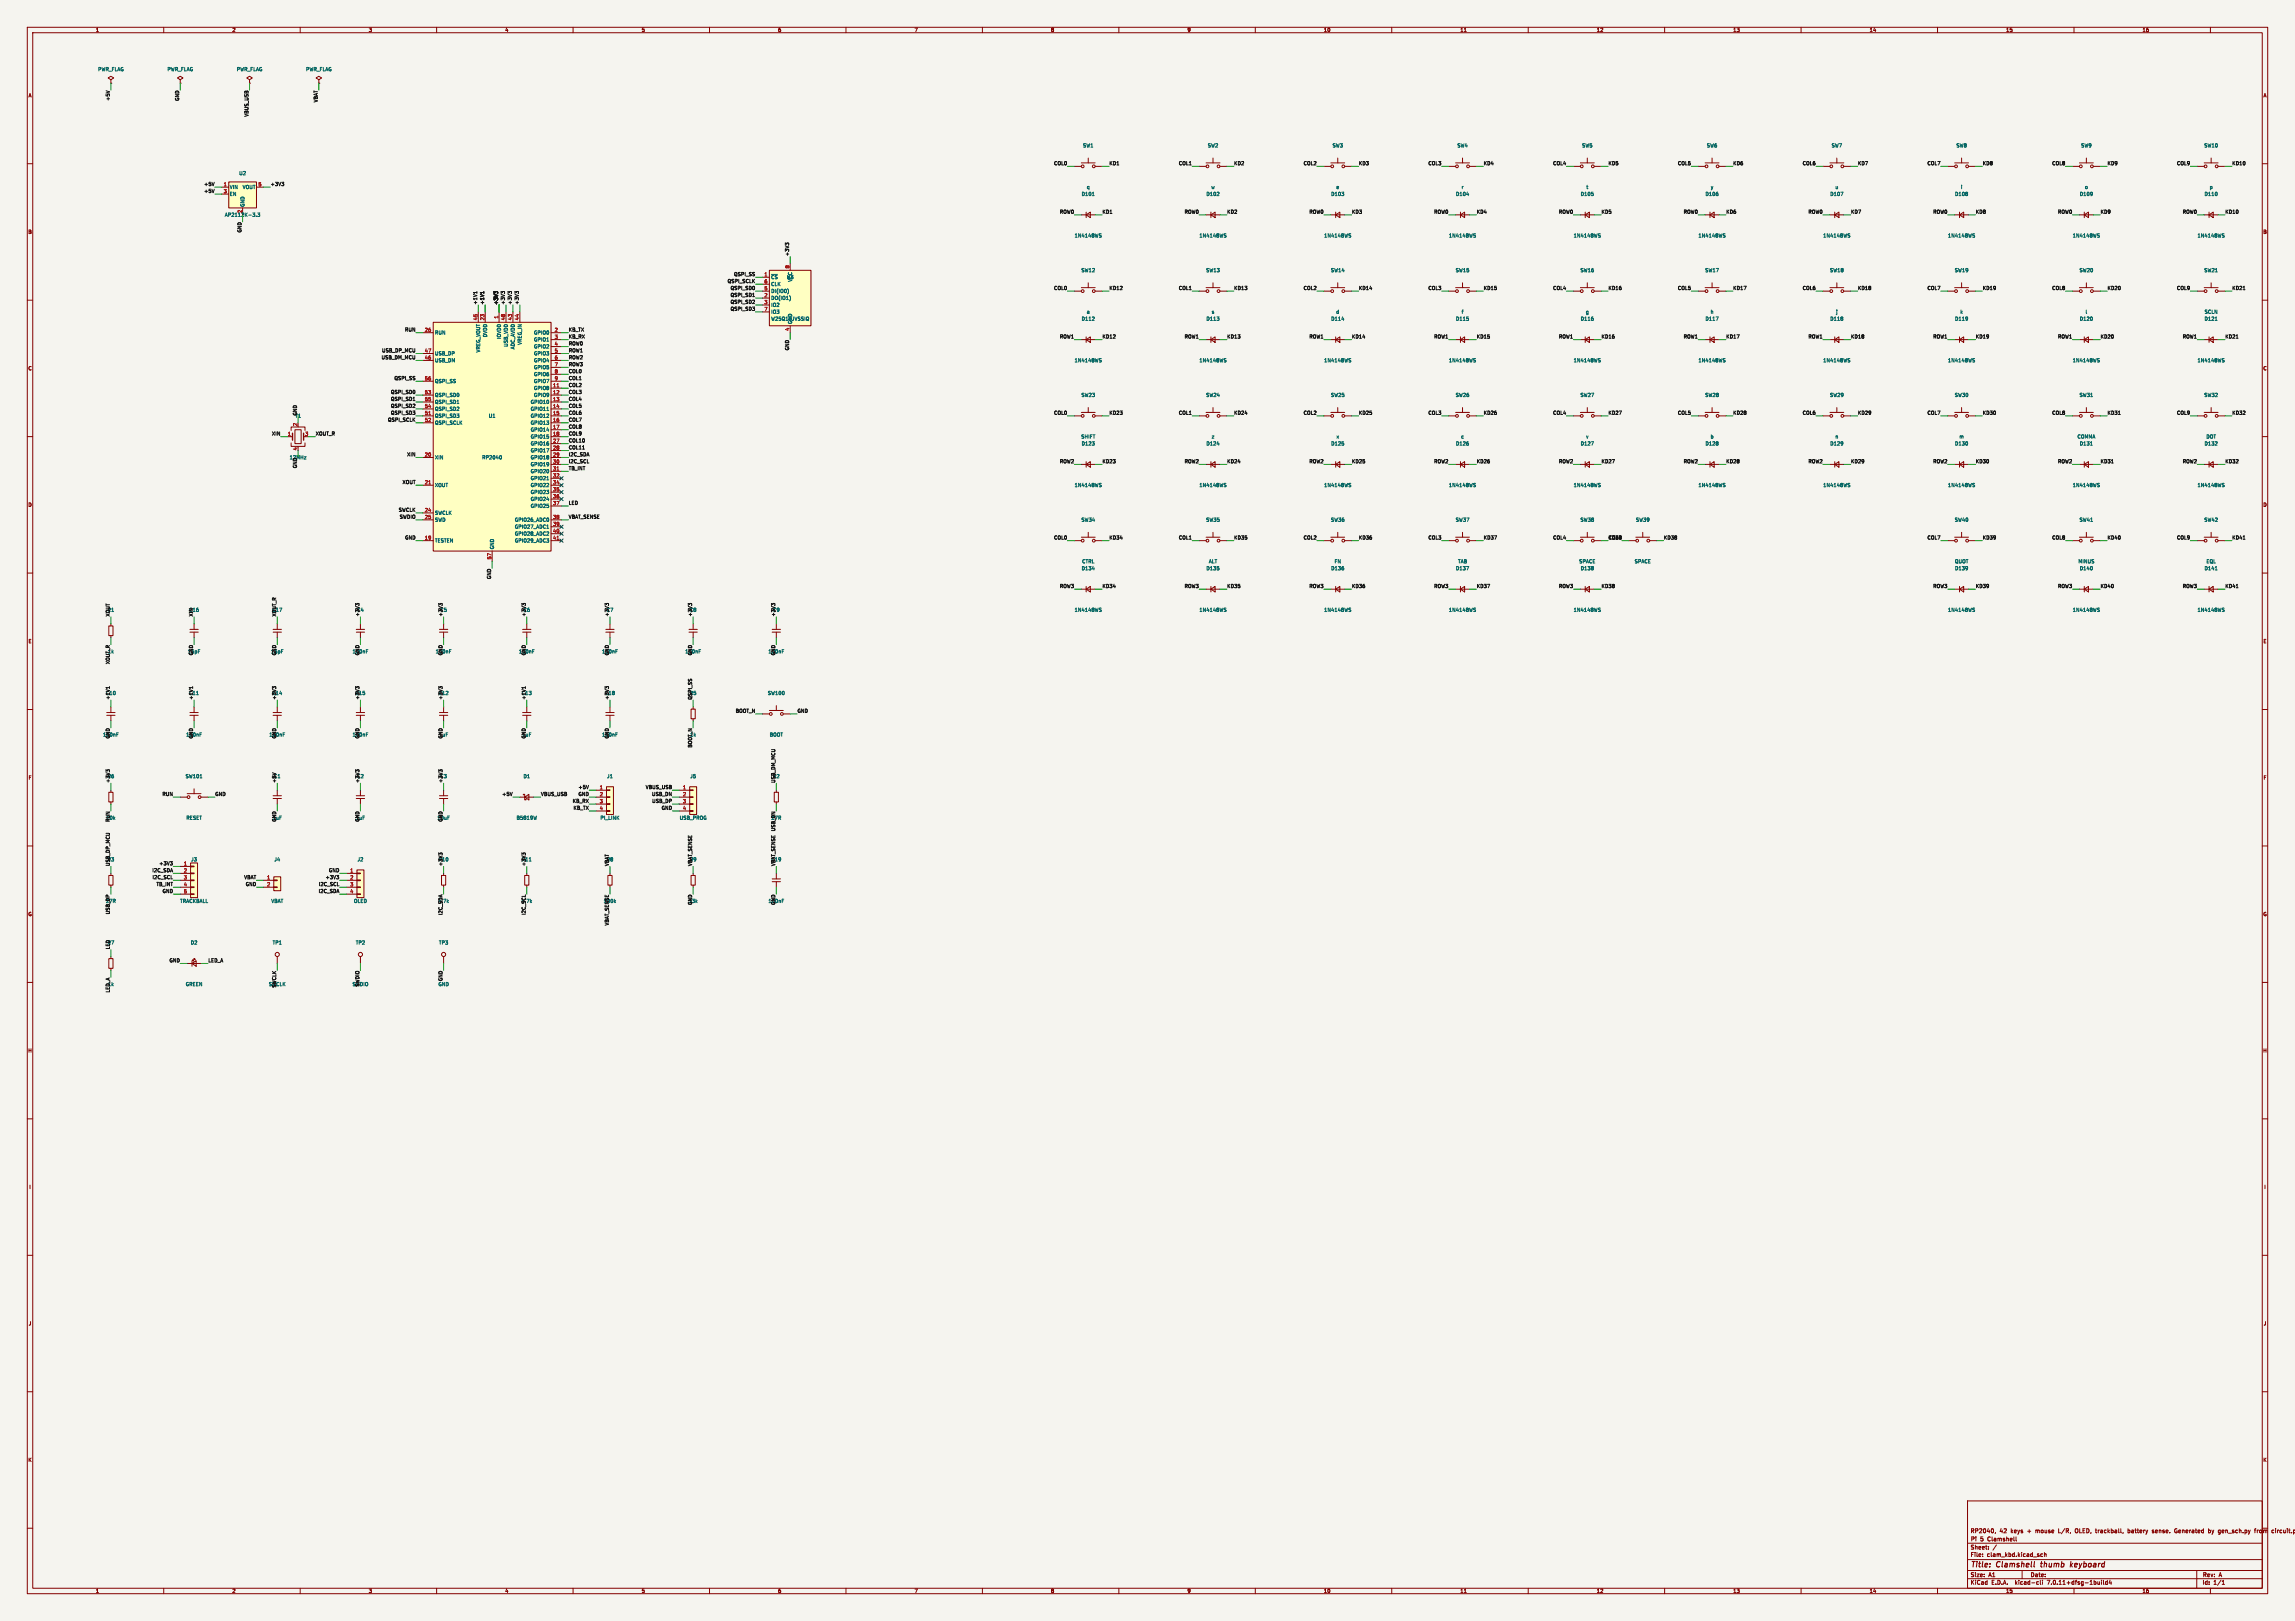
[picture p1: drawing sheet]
<svg xmlns="http://www.w3.org/2000/svg" width="841mm" height="594mm" viewBox="0 0 841 594" stroke-linecap="round" stroke-linejoin="round" font-family="sans-serif">
<defs><g id="words">
<g font-size="2.8" fill="#840000">
<text x="722" y="574.9">Title:</text>
<text x="731.7" y="574.9">Clamshell</text>
<text x="748.7" y="574.9">thumb</text>
<text x="760.3" y="574.9">keyboard</text>
</g>
<g font-size="2.1" fill="#840000">
<text x="722" y="562">RP2040,</text>
<text x="732.7" y="562">42</text>
<text x="736.9" y="562">keys</text>
<text x="743" y="562">+</text>
<text x="746.2" y="562">mouse</text>
<text x="754.7" y="562">L/R,</text>
<text x="761" y="562">OLED, trackball,</text>
<text x="780.6" y="562">battery</text>
<text x="789.7" y="562">sense.</text>
<text x="798.1" y="562">Generated</text>
<text x="810.6" y="562">by</text>
<text x="814.4" y="562">gen_sch.py</text>
<text x="827.9" y="562">from</text>
<text x="834.3" y="562">circuit.py</text>
<text x="722" y="568">Sheet:</text>
<text x="722" y="565.2">Pi</text>
<text x="726" y="565.2">5</text>
<text x="729.1" y="565.2">Clamshell</text>
<text x="722" y="570.7">File:</text>
<text x="728.1" y="570.7">clam_kbd.kicad_sch</text>
<text x="722" y="580.9">KiCad</text>
<text x="722" y="578.1">Size:</text>
<text x="728.7" y="578.1">A1</text>
<text x="729.7" y="580.9">E.D.A.</text>
<text x="738.6" y="580.9">kicad-cli</text>
<text x="744" y="578.1">Date:</text>
<text x="750.5" y="580.9">7.0.11+dfsg-1build4</text>
<text x="807" y="578.3">Rev:</text>
<text x="807" y="580.9">Id:</text>
<text x="811.1" y="580.9">1/1</text>
<text x="813.4" y="578.3">A</text>
</g>
<g font-size="1.8" fill="#840000">
<text x="35" y="11.9">1</text>
<text x="85" y="11.9">2</text>
<text x="135" y="11.9">3</text>
<text x="185" y="11.9">4</text>
<text x="235" y="11.9">5</text>
<text x="285" y="11.9">6</text>
<text x="335" y="11.9">7</text>
<text x="385" y="11.9">8</text>
<text x="435" y="11.9">9</text>
<text x="485" y="11.9">10</text>
<text x="535" y="11.9">11</text>
<text x="585" y="11.9">12</text>
<text x="635" y="11.9">13</text>
<text x="685" y="11.9">14</text>
<text x="735" y="11.9">15</text>
<text x="785" y="11.9">16</text>
<text x="10.3" y="35.9">A</text>
<text x="829.3" y="35.9">A</text>
<text x="10.3" y="85.9">B</text>
<text x="829.2" y="85.9">B</text>
<text x="10.3" y="135.9">C</text>
<text x="829.2" y="135.9">C</text>
<text x="10.3" y="185.9">D</text>
<text x="829.2" y="185.9">D</text>
<text x="10.3" y="235.9">E</text>
<text x="829.3" y="235.9">E</text>
<text x="10.3" y="285.9">F</text>
<text x="829.3" y="285.9">F</text>
<text x="10.3" y="335.9">G</text>
<text x="829.2" y="335.9">G</text>
<text x="10.2" y="385.9">H</text>
<text x="829.2" y="385.9">H</text>
<text x="10.6" y="435.9">I</text>
<text x="829.6" y="435.9">I</text>
<text x="10.4" y="485.9">J</text>
<text x="829.4" y="485.9">J</text>
<text x="10.3" y="535.9">K</text>
<text x="829.2" y="535.9">K</text>
<text x="35" y="583.9">1</text>
<text x="85" y="583.9">2</text>
<text x="135" y="583.9">3</text>
<text x="185" y="583.9">4</text>
<text x="235" y="583.9">5</text>
<text x="285" y="583.9">6</text>
<text x="335" y="583.9">7</text>
<text x="385" y="583.9">8</text>
<text x="435" y="583.9">9</text>
<text x="485" y="583.9">10</text>
<text x="535" y="583.9">11</text>
<text x="585" y="583.9">12</text>
<text x="635" y="583.9">13</text>
<text x="685" y="583.9">14</text>
<text x="735" y="583.9">15</text>
<text x="785" y="583.9">16</text>
</g>
<g font-size="1.8" fill="#006464">
<text x="35.8" y="26.3">PWR_FLAG</text>
<text x="61.2" y="26.3">PWR_FLAG</text>
<text x="86.6" y="26.3">PWR_FLAG</text>
<text x="112" y="26.3">PWR_FLAG</text>
<text x="396.7" y="54.2">SW1</text>
<text x="442.5" y="54.2">SW2</text>
<text x="488.2" y="54.2">SW3</text>
<text x="533.9" y="54.2">SW4</text>
<text x="579.6" y="54.2">SW5</text>
<text x="625.3" y="54.2">SW6</text>
<text x="671.1" y="54.2">SW7</text>
<text x="716.8" y="54.2">SW8</text>
<text x="762.5" y="54.2">SW9</text>
<text x="807.6" y="54.2">SW10</text>
<text x="87.5" y="64.4">U2</text>
<text x="84.1" y="69.4">VIN</text>
<text x="84.1" y="72">EN</text>
<text x="88.8" y="69.4">VOUT</text>
<text x="396.2" y="72">D101</text>
<text x="398.1" y="69.4">q</text>
<text x="441.9" y="72">D102</text>
<text x="443.7" y="69.4">w</text>
<text x="487.7" y="72">D103</text>
<text x="489.6" y="69.4">e</text>
<text x="533.4" y="72">D104</text>
<text x="535.4" y="69.4">r</text>
<text x="579.1" y="72">D105</text>
<text x="581.2" y="69.4">t</text>
<text x="624.8" y="72">D106</text>
<text x="626.8" y="69.4">y</text>
<text x="670.5" y="72">D107</text>
<text x="672.4" y="69.4">u</text>
<text x="716.3" y="72">D108</text>
<text x="718.4" y="69.4">i</text>
<text x="762" y="72">D109</text>
<text x="763.9" y="69.4">o</text>
<text x="807.7" y="72">D110</text>
<text x="809.6" y="69.4">p</text>
<text x="89.8" y="75.9" transform="rotate(-90 89.8 75.9)">GND</text>
<text x="82.3" y="79.6">AP2112K-3.3</text>
<text x="88.6" y="78.2" transform="rotate(-90 88.6 78.2)">2</text>
<text x="393.7" y="87.2">1N4148WS</text>
<text x="439.4" y="87.2">1N4148WS</text>
<text x="485.1" y="87.2">1N4148WS</text>
<text x="530.8" y="87.2">1N4148WS</text>
<text x="576.5" y="87.2">1N4148WS</text>
<text x="622.3" y="87.2">1N4148WS</text>
<text x="668" y="87.2">1N4148WS</text>
<text x="713.7" y="87.2">1N4148WS</text>
<text x="759.4" y="87.2">1N4148WS</text>
<text x="805.1" y="87.2">1N4148WS</text>
<text x="396.1" y="99.9">SW12</text>
<text x="441.9" y="99.9">SW13</text>
<text x="487.6" y="99.9">SW14</text>
<text x="533.3" y="99.9">SW15</text>
<text x="579" y="99.9">SW16</text>
<text x="624.7" y="99.9">SW17</text>
<text x="670.5" y="99.9">SW18</text>
<text x="716.2" y="99.9">SW19</text>
<text x="761.9" y="99.9">SW20</text>
<text x="807.6" y="99.9">SW21</text>
<text x="282.4" y="102.5">~{CS} U3</text>
<text x="282.4" y="107.5">DI(IO0)</text>
<text x="282.4" y="105">CLK</text>
<text x="290.4" y="103.4" transform="rotate(-90 290.4 103.4)">VCC</text>
<text x="282.4" y="110.1">DO(IO1)</text>
<text x="282.4" y="112.6">IO2</text>
<text x="282.4" y="117.7">W25Q16JVSSIQ</text>
<text x="282.4" y="115.2">IO3</text>
<text x="290.4" y="118.9" transform="rotate(-90 290.4 118.9)">GND</text>
<text x="396.2" y="117.7">D112</text>
<text x="398.1" y="115.2">a</text>
<text x="441.9" y="117.7">D113</text>
<text x="443.9" y="115.2">s</text>
<text x="487.7" y="117.7">D114</text>
<text x="489.5" y="115.2">d</text>
<text x="533.4" y="117.7">D115</text>
<text x="535.5" y="115.2">f</text>
<text x="579.1" y="117.7">D116</text>
<text x="581" y="115.2">g</text>
<text x="624.8" y="117.7">D117</text>
<text x="626.7" y="115.2">h</text>
<text x="670.5" y="117.7">D118</text>
<text x="672.7" y="115.2">j</text>
<text x="716.3" y="117.7">D119</text>
<text x="718.2" y="115.2">k</text>
<text x="762" y="117.7">D120</text>
<text x="764.1" y="115.2">l</text>
<text x="807.7" y="117.7">D121</text>
<text x="807.7" y="115.2">SCLN</text>
<text x="159.3" y="122.8">RUN</text>
<text x="178.7" y="123.7" transform="rotate(-90 178.7 123.7)">DVDD</text>
<text x="183.7" y="124.4" transform="rotate(-90 183.7 124.4)">IOVDD</text>
<text x="195.5" y="122.8">GPIO0</text>
<text x="195.5" y="125.3">GPIO1</text>
<text x="159.3" y="130.4">USB_DP</text>
<text x="176.1" y="129.3" transform="rotate(-90 176.1 129.3)">VREG_VOUT</text>
<text x="186.3" y="127.2" transform="rotate(-90 186.3 127.2)">USB_VDD</text>
<text x="188.8" y="128.1" transform="rotate(-90 188.8 128.1)">ADC_AVDD</text>
<text x="191.4" y="126.5" transform="rotate(-90 191.4 126.5)">VREG_IN</text>
<text x="195.5" y="127.9">GPIO2</text>
<text x="195.5" y="130.4">GPIO3</text>
<text x="159.3" y="132.9">USB_DM</text>
<text x="195.5" y="132.9">GPIO4</text>
<text x="195.5" y="135.5">GPIO5</text>
<text x="393.7" y="132.9">1N4148WS</text>
<text x="439.4" y="132.9">1N4148WS</text>
<text x="485.1" y="132.9">1N4148WS</text>
<text x="530.8" y="132.9">1N4148WS</text>
<text x="576.5" y="132.9">1N4148WS</text>
<text x="622.3" y="132.9">1N4148WS</text>
<text x="668" y="132.9">1N4148WS</text>
<text x="713.7" y="132.9">1N4148WS</text>
<text x="759.4" y="132.9">1N4148WS</text>
<text x="805.1" y="132.9">1N4148WS</text>
<text x="159.3" y="140.6">QSPI_SS</text>
<text x="195.5" y="143.1">GPIO8</text>
<text x="195.5" y="138">GPIO6</text>
<text x="195.5" y="140.6">GPIO7</text>
<text x="159.3" y="145.6">QSPI_SD0</text>
<text x="159.3" y="148.2">QSPI_SD1</text>
<text x="194.3" y="148.2">GPIO10</text>
<text x="195.5" y="145.6">GPIO9</text>
<text x="396.1" y="145.6">SW23</text>
<text x="441.9" y="145.6">SW24</text>
<text x="487.6" y="145.6">SW25</text>
<text x="533.3" y="145.6">SW26</text>
<text x="579" y="145.6">SW27</text>
<text x="624.7" y="145.6">SW28</text>
<text x="670.5" y="145.6">SW29</text>
<text x="716.2" y="145.6">SW30</text>
<text x="761.9" y="145.6">SW31</text>
<text x="807.6" y="145.6">SW32</text>
<text x="159.3" y="153.3">QSPI_SD3</text>
<text x="159.3" y="155.8">QSPI_SCLK</text>
<text x="159.3" y="150.7">QSPI_SD2</text>
<text x="179" y="153.3">U1</text>
<text x="194.3" y="150.7">GPIO11</text>
<text x="194.3" y="153.3">GPIO12</text>
<text x="194.3" y="155.8">GPIO13</text>
<text x="194.3" y="158.3">GPIO14</text>
<text x="194.3" y="160.9">GPIO15</text>
<text x="396.1" y="160.9">SHIFT</text>
<text x="443.9" y="160.9">z</text>
<text x="489.6" y="160.9">x</text>
<text x="535.3" y="160.9">c</text>
<text x="581.1" y="160.9">v</text>
<text x="626.7" y="160.9">b</text>
<text x="672.4" y="160.9">n</text>
<text x="717.9" y="160.9">m</text>
<text x="761.1" y="160.9">COMMA</text>
<text x="808.4" y="160.9">DOT</text>
<text x="194.3" y="163.4">GPIO16</text>
<text x="194.3" y="166">GPIO17</text>
<text x="396.2" y="163.4">D123</text>
<text x="441.9" y="163.4">D124</text>
<text x="487.7" y="163.4">D125</text>
<text x="533.4" y="163.4">D126</text>
<text x="579.1" y="163.4">D127</text>
<text x="624.8" y="163.4">D128</text>
<text x="670.5" y="163.4">D129</text>
<text x="716.3" y="163.4">D130</text>
<text x="762" y="163.4">D131</text>
<text x="807.7" y="163.4">D132</text>
<text x="106" y="168.5">12MHz</text>
<text x="159.3" y="168.5">XIN</text>
<text x="176.5" y="168.5">RP2040</text>
<text x="194.3" y="168.5">GPIO18</text>
<text x="194.3" y="171">GPIO19</text>
<text x="194.3" y="173.6">GPIO20</text>
<text x="159.3" y="178.7">XOUT</text>
<text x="194.3" y="176.1">GPIO21</text>
<text x="194.3" y="178.7">GPIO22</text>
<text x="393.7" y="178.7">1N4148WS</text>
<text x="439.4" y="178.7">1N4148WS</text>
<text x="485.1" y="178.7">1N4148WS</text>
<text x="530.8" y="178.7">1N4148WS</text>
<text x="576.5" y="178.7">1N4148WS</text>
<text x="622.3" y="178.7">1N4148WS</text>
<text x="668" y="178.7">1N4148WS</text>
<text x="713.7" y="178.7">1N4148WS</text>
<text x="759.4" y="178.7">1N4148WS</text>
<text x="805.1" y="178.7">1N4148WS</text>
<text x="194.3" y="181.2">GPIO23</text>
<text x="194.3" y="183.7">GPIO24</text>
<text x="159.3" y="188.8">SWCLK</text>
<text x="159.3" y="191.4">SWD</text>
<text x="188.5" y="191.4">GPIO26_ADC0</text>
<text x="194.3" y="186.3">GPIO25</text>
<text x="396.1" y="191.4">SW34</text>
<text x="441.9" y="191.4">SW35</text>
<text x="487.6" y="191.4">SW36</text>
<text x="533.3" y="191.4">SW37</text>
<text x="579" y="191.4">SW38</text>
<text x="599.3" y="191.4">SW39</text>
<text x="716.2" y="191.4">SW40</text>
<text x="761.9" y="191.4">SW41</text>
<text x="807.6" y="191.4">SW42</text>
<text x="188.5" y="193.9">GPIO27_ADC1</text>
<text x="188.5" y="196.4">GPIO28_ADC2</text>
<text x="159.3" y="199">TESTEN</text>
<text x="181.2" y="201.4" transform="rotate(-90 181.2 201.4)">GND</text>
<text x="188.5" y="199">GPIO29_ADC3</text>
<text x="396.2" y="209.1">D134</text>
<text x="396.4" y="206.6">CTRL</text>
<text x="441.9" y="209.1">D135</text>
<text x="442.9" y="206.6">ALT</text>
<text x="487.7" y="209.1">D136</text>
<text x="488.9" y="206.6">FN</text>
<text x="533.4" y="209.1">D137</text>
<text x="534.2" y="206.6">TAB</text>
<text x="578.6" y="206.6">SPACE</text>
<text x="579.1" y="209.1">D138</text>
<text x="598.9" y="206.6">SPACE</text>
<text x="716.2" y="206.6">QUOT</text>
<text x="716.3" y="209.1">D139</text>
<text x="761.5" y="206.6">MINUS</text>
<text x="762" y="209.1">D140</text>
<text x="807.7" y="209.1">D141</text>
<text x="808.4" y="206.6">EQL</text>
<text x="69.2" y="224.4">C16</text>
<text x="393.7" y="224.4">1N4148WS</text>
<text x="439.4" y="224.4">1N4148WS</text>
<text x="485.1" y="224.4">1N4148WS</text>
<text x="530.8" y="224.4">1N4148WS</text>
<text x="576.5" y="224.4">1N4148WS</text>
<text x="713.7" y="224.4">1N4148WS</text>
<text x="759.4" y="224.4">1N4148WS</text>
<text x="805.1" y="224.4">1N4148WS</text>
<text x="68.7" y="239.6">15pF</text>
<text x="99.2" y="239.6">15pF</text>
<text x="129" y="239.6">100nF</text>
<text x="159.5" y="239.6">100nF</text>
<text x="190" y="239.6">100nF</text>
<text x="220.5" y="239.6">100nF</text>
<text x="251" y="239.6">100nF</text>
<text x="281.4" y="239.6">100nF</text>
<text x="281.2" y="254.9">SW100</text>
<text x="37.6" y="270.1">100nF</text>
<text x="68.1" y="270.1">100nF</text>
<text x="98.6" y="270.1">100nF</text>
<text x="129" y="270.1">100nF</text>
<text x="220.5" y="270.1">100nF</text>
<text x="281.9" y="270.1">BOOT</text>
<text x="67.9" y="285.3">SW101</text>
<text x="191.7" y="285.3">D1</text>
<text x="222.3" y="285.3">J1</text>
<text x="252.8" y="285.3">J5</text>
<text x="68.1" y="300.6">RESET</text>
<text x="189.2" y="300.6">B5819W</text>
<text x="219.9" y="300.6">PI_LINK</text>
<text x="248.9" y="300.6">USB_PROG</text>
<text x="69.9" y="315.8">J3</text>
<text x="100.4" y="315.8">J4</text>
<text x="130.9" y="315.8">J2</text>
<text x="65.9" y="331.1">TRACKBALL</text>
<text x="99.3" y="331.1">VBAT</text>
<text x="129.6" y="331.1">OLED</text>
<text x="281.4" y="331.1">100nF</text>
<text x="69.8" y="346.3">D2</text>
<text x="99.8" y="346.3">TP1</text>
<text x="130.3" y="346.3">TP2</text>
<text x="160.7" y="346.3">TP3</text>
<text x="67.9" y="361.5">GREEN</text>
<text x="98.4" y="361.5">SWCLK</text>
<text x="129" y="361.5">SWDIO</text>
<text x="160.5" y="361.5">GND</text>
</g>
<g font-size="1.8" fill="#0f0f0f">
<text x="40.3" y="37.1" transform="rotate(-90 40.3 37.1)">+5V</text>
<text x="65.7" y="37.1" transform="rotate(-90 65.7 37.1)">GND</text>
<text x="116.5" y="37.6" transform="rotate(-90 116.5 37.6)">VBAT</text>
<text x="91.1" y="42.9" transform="rotate(-90 91.1 42.9)">VBUS_USB</text>
<text x="386.1" y="60.6">COL0</text>
<text x="406.4" y="60.6">KD1</text>
<text x="431.8" y="60.6">COL1</text>
<text x="452.1" y="60.6">KD2</text>
<text x="477.6" y="60.6">COL2</text>
<text x="497.8" y="60.6">KD3</text>
<text x="523.3" y="60.6">COL3</text>
<text x="543.6" y="60.6">KD4</text>
<text x="569" y="60.6">COL4</text>
<text x="589.3" y="60.6">KD5</text>
<text x="614.7" y="60.6">COL5</text>
<text x="635" y="60.6">KD6</text>
<text x="660.4" y="60.6">COL6</text>
<text x="680.7" y="60.6">KD7</text>
<text x="706.2" y="60.6">COL7</text>
<text x="726.4" y="60.6">KD8</text>
<text x="751.9" y="60.6">COL8</text>
<text x="772.2" y="60.6">KD9</text>
<text x="797.6" y="60.6">COL9</text>
<text x="817.9" y="60.6">KD10</text>
<text x="74.7" y="68.2">+5V</text>
<text x="74.7" y="70.8">+5V</text>
<text x="99.1" y="68.2">+3V3</text>
<text x="388.2" y="78.4">ROW0</text>
<text x="403.9" y="78.4">KD1</text>
<text x="434" y="78.4">ROW0</text>
<text x="449.6" y="78.4">KD2</text>
<text x="479.7" y="78.4">ROW0</text>
<text x="495.3" y="78.4">KD3</text>
<text x="525.4" y="78.4">ROW0</text>
<text x="541" y="78.4">KD4</text>
<text x="571.1" y="78.4">ROW0</text>
<text x="586.7" y="78.4">KD5</text>
<text x="616.8" y="78.4">ROW0</text>
<text x="632.5" y="78.4">KD6</text>
<text x="662.6" y="78.4">ROW0</text>
<text x="678.2" y="78.4">KD7</text>
<text x="708.3" y="78.4">ROW0</text>
<text x="723.9" y="78.4">KD8</text>
<text x="754" y="78.4">ROW0</text>
<text x="769.6" y="78.4">KD9</text>
<text x="799.7" y="78.4">ROW0</text>
<text x="815.3" y="78.4">KD10</text>
<text x="88.6" y="85.4" transform="rotate(-90 88.6 85.4)">GND</text>
<text x="289.2" y="94" transform="rotate(-90 289.2 94)">+3V3</text>
<text x="268.9" y="101.2">QSPI_SS</text>
<text x="266.5" y="103.8">QSPI_SCLK</text>
<text x="267.6" y="106.3">QSPI_SD0</text>
<text x="386.1" y="106.3">COL0</text>
<text x="406.4" y="106.3">KD12</text>
<text x="431.8" y="106.3">COL1</text>
<text x="452.1" y="106.3">KD13</text>
<text x="477.6" y="106.3">COL2</text>
<text x="497.8" y="106.3">KD14</text>
<text x="523.3" y="106.3">COL3</text>
<text x="543.6" y="106.3">KD15</text>
<text x="569" y="106.3">COL4</text>
<text x="589.3" y="106.3">KD16</text>
<text x="614.7" y="106.3">COL5</text>
<text x="635" y="106.3">KD17</text>
<text x="660.4" y="106.3">COL6</text>
<text x="680.7" y="106.3">KD18</text>
<text x="706.2" y="106.3">COL7</text>
<text x="726.4" y="106.3">KD19</text>
<text x="751.9" y="106.3">COL8</text>
<text x="772.2" y="106.3">KD20</text>
<text x="797.6" y="106.3">COL9</text>
<text x="817.9" y="106.3">KD21</text>
<text x="174.9" y="111.8" transform="rotate(-90 174.9 111.8)">+1V1</text>
<text x="177.5" y="111.8" transform="rotate(-90 177.5 111.8)">+1V1</text>
<text x="182.5" y="111.8" transform="rotate(-90 182.5 111.8)">+3V3</text>
<text x="185.1" y="111.8" transform="rotate(-90 185.1 111.8)">+3V3</text>
<text x="187.6" y="111.8" transform="rotate(-90 187.6 111.8)">+3V3</text>
<text x="190.2" y="111.8" transform="rotate(-90 190.2 111.8)">+3V3</text>
<text x="267.6" y="113.9">QSPI_SD3</text>
<text x="267.6" y="111.4">QSPI_SD2</text>
<text x="267.6" y="108.9">QSPI_SD1</text>
<text x="148.3" y="121.6">RUN</text>
<text x="208.3" y="124.1">KB_RX</text>
<text x="208.3" y="121.6">KB_TX</text>
<text x="388.2" y="124.1">ROW1</text>
<text x="403.9" y="124.1">KD12</text>
<text x="434" y="124.1">ROW1</text>
<text x="449.6" y="124.1">KD13</text>
<text x="479.7" y="124.1">ROW1</text>
<text x="495.3" y="124.1">KD14</text>
<text x="525.4" y="124.1">ROW1</text>
<text x="541" y="124.1">KD15</text>
<text x="571.1" y="124.1">ROW1</text>
<text x="586.7" y="124.1">KD16</text>
<text x="616.8" y="124.1">ROW1</text>
<text x="632.5" y="124.1">KD17</text>
<text x="662.6" y="124.1">ROW1</text>
<text x="678.2" y="124.1">KD18</text>
<text x="708.3" y="124.1">ROW1</text>
<text x="723.9" y="124.1">KD19</text>
<text x="754" y="124.1">ROW1</text>
<text x="769.6" y="124.1">KD20</text>
<text x="799.7" y="124.1">ROW1</text>
<text x="815.3" y="124.1">KD21</text>
<text x="139.7" y="131.7">USB_DM_MCU</text>
<text x="139.9" y="129.2">USB_DP_MCU</text>
<text x="208.3" y="129.2">ROW1</text>
<text x="208.3" y="126.6">ROW0</text>
<text x="208.3" y="131.7">ROW2</text>
<text x="289.2" y="128.5" transform="rotate(-90 289.2 128.5)">GND</text>
<text x="208.3" y="136.8">COL0</text>
<text x="208.3" y="134.3">ROW3</text>
<text x="144.4" y="139.3">QSPI_SS</text>
<text x="208.3" y="139.3">COL1</text>
<text x="208.3" y="141.9">COL2</text>
<text x="143.1" y="144.4">QSPI_SD0</text>
<text x="143.1" y="147">QSPI_SD1</text>
<text x="143.1" y="149.5">QSPI_SD2</text>
<text x="208.3" y="144.4">COL3</text>
<text x="208.3" y="149.5">COL5</text>
<text x="208.3" y="147">COL4</text>
<text x="108" y="153.3">Y1</text>
<text x="108.9" y="152.4" transform="rotate(-90 108.9 152.4)">GND</text>
<text x="142" y="154.6">QSPI_SCLK</text>
<text x="143.1" y="152">QSPI_SD3</text>
<text x="208.3" y="152">COL6</text>
<text x="208.3" y="154.6">COL7</text>
<text x="386.1" y="152">COL0</text>
<text x="406.4" y="152">KD23</text>
<text x="431.8" y="152">COL1</text>
<text x="452.1" y="152">KD24</text>
<text x="477.6" y="152">COL2</text>
<text x="497.8" y="152">KD25</text>
<text x="523.3" y="152">COL3</text>
<text x="543.6" y="152">KD26</text>
<text x="569" y="152">COL4</text>
<text x="589.3" y="152">KD27</text>
<text x="614.7" y="152">COL5</text>
<text x="635" y="152">KD28</text>
<text x="660.4" y="152">COL6</text>
<text x="680.7" y="152">KD29</text>
<text x="706.2" y="152">COL7</text>
<text x="726.4" y="152">KD30</text>
<text x="751.9" y="152">COL8</text>
<text x="772.2" y="152">KD31</text>
<text x="797.6" y="152">COL9</text>
<text x="817.9" y="152">KD32</text>
<text x="99.5" y="159.7">XIN</text>
<text x="115.6" y="159.7">XOUT_R</text>
<text x="208.3" y="159.7">COL9</text>
<text x="208.3" y="157.1">COL8</text>
<text x="149.1" y="167.3">XIN</text>
<text x="208.3" y="167.3">I2C_SDA</text>
<text x="208.3" y="164.7">COL11</text>
<text x="208.3" y="162.2">COL10</text>
<text x="108.9" y="171.7" transform="rotate(-90 108.9 171.7)">GND</text>
<text x="208.3" y="172.4">TB_INT</text>
<text x="208.3" y="169.8">I2C_SCL</text>
<text x="388.2" y="169.8">ROW2</text>
<text x="403.9" y="169.8">KD23</text>
<text x="434" y="169.8">ROW2</text>
<text x="449.6" y="169.8">KD24</text>
<text x="479.7" y="169.8">ROW2</text>
<text x="495.3" y="169.8">KD25</text>
<text x="525.4" y="169.8">ROW2</text>
<text x="541" y="169.8">KD26</text>
<text x="571.1" y="169.8">ROW2</text>
<text x="586.7" y="169.8">KD27</text>
<text x="616.8" y="169.8">ROW2</text>
<text x="632.5" y="169.8">KD28</text>
<text x="662.6" y="169.8">ROW2</text>
<text x="678.2" y="169.8">KD29</text>
<text x="708.3" y="169.8">ROW2</text>
<text x="723.9" y="169.8">KD30</text>
<text x="754" y="169.8">ROW2</text>
<text x="769.6" y="169.8">KD31</text>
<text x="799.7" y="169.8">ROW2</text>
<text x="815.3" y="169.8">KD32</text>
<text x="147.4" y="177.4">XOUT</text>
<text x="208.3" y="185.1">LED</text>
<text x="146" y="187.6">SWCLK</text>
<text x="146.3" y="190.1">SWDIO</text>
<text x="208.3" y="190.1">VBAT_SENSE</text>
<text x="148.3" y="197.8">GND</text>
<text x="386.1" y="197.8">COL0</text>
<text x="406.4" y="197.8">KD34</text>
<text x="431.8" y="197.8">COL1</text>
<text x="452.1" y="197.8">KD35</text>
<text x="477.6" y="197.8">COL2</text>
<text x="497.8" y="197.8">KD36</text>
<text x="523.3" y="197.8">COL3</text>
<text x="543.6" y="197.8">KD37</text>
<text x="569" y="197.8">COL4</text>
<text x="589.3" y="197.8">KD38</text>
<text x="609.6" y="197.8">KD38</text>
<text x="706.2" y="197.8">COL7</text>
<text x="726.4" y="197.8">KD39</text>
<text x="751.9" y="197.8">COL8</text>
<text x="772.2" y="197.8">KD40</text>
<text x="797.6" y="197.8">COL9</text>
<text x="817.9" y="197.8">KD41</text>
<text x="180" y="212.4" transform="rotate(-90 180 212.4)">GND</text>
<text x="388.2" y="215.5">ROW3</text>
<text x="403.9" y="215.5">KD34</text>
<text x="434" y="215.5">ROW3</text>
<text x="449.6" y="215.5">KD35</text>
<text x="479.7" y="215.5">ROW3</text>
<text x="495.3" y="215.5">KD36</text>
<text x="525.4" y="215.5">ROW3</text>
<text x="541" y="215.5">KD37</text>
<text x="571.1" y="215.5">ROW3</text>
<text x="586.7" y="215.5">KD38</text>
<text x="708.3" y="215.5">ROW3</text>
<text x="723.9" y="215.5">KD39</text>
<text x="754" y="215.5">ROW3</text>
<text x="769.6" y="215.5">KD40</text>
<text x="799.7" y="215.5">ROW3</text>
<text x="815.3" y="215.5">KD41</text>
<text x="39.3" y="224.4">R1</text>
<text x="40.3" y="226.1" transform="rotate(-90 40.3 226.1)">XOUT</text>
<text x="70.8" y="226.1" transform="rotate(-90 70.8 226.1)">XIN</text>
<text x="99.7" y="224.4">C17</text>
<text x="101.3" y="226.1" transform="rotate(-90 101.3 226.1)">XOUT_R</text>
<text x="130.7" y="224.4">C4</text>
<text x="131.7" y="226.1" transform="rotate(-90 131.7 226.1)">+3V3</text>
<text x="161.2" y="224.4">C5</text>
<text x="162.2" y="226.1" transform="rotate(-90 162.2 226.1)">+3V3</text>
<text x="191.7" y="224.4">C6</text>
<text x="192.7" y="226.1" transform="rotate(-90 192.7 226.1)">+3V3</text>
<text x="222.2" y="224.4">C7</text>
<text x="223.2" y="226.1" transform="rotate(-90 223.2 226.1)">+3V3</text>
<text x="252.7" y="224.4">C8</text>
<text x="253.7" y="226.1" transform="rotate(-90 253.7 226.1)">+3V3</text>
<text x="283.1" y="224.4">C9</text>
<text x="284.1" y="226.1" transform="rotate(-90 284.1 226.1)">+3V3</text>
<text x="39.4" y="239.6">1k</text>
<text x="40.3" y="243.5" transform="rotate(-90 40.3 243.5)">XOUT_R</text>
<text x="70.8" y="240.3" transform="rotate(-90 70.8 240.3)">GND</text>
<text x="101.3" y="240.3" transform="rotate(-90 101.3 240.3)">GND</text>
<text x="131.7" y="240.3" transform="rotate(-90 131.7 240.3)">GND</text>
<text x="162.2" y="240.3" transform="rotate(-90 162.2 240.3)">GND</text>
<text x="192.7" y="240.3" transform="rotate(-90 192.7 240.3)">GND</text>
<text x="223.2" y="240.3" transform="rotate(-90 223.2 240.3)">GND</text>
<text x="253.7" y="240.3" transform="rotate(-90 253.7 240.3)">GND</text>
<text x="284.1" y="240.3" transform="rotate(-90 284.1 240.3)">GND</text>
<text x="38.7" y="254.9">C10</text>
<text x="40.3" y="256.5" transform="rotate(-90 40.3 256.5)">+1V1</text>
<text x="69.2" y="254.9">C11</text>
<text x="70.8" y="256.5" transform="rotate(-90 70.8 256.5)">+1V1</text>
<text x="99.7" y="254.9">C14</text>
<text x="101.3" y="256.5" transform="rotate(-90 101.3 256.5)">+3V3</text>
<text x="130.1" y="254.9">C15</text>
<text x="131.7" y="256.5" transform="rotate(-90 131.7 256.5)">+3V3</text>
<text x="160.6" y="254.9">C12</text>
<text x="162.2" y="256.5" transform="rotate(-90 162.2 256.5)">+3V3</text>
<text x="191.1" y="254.9">C13</text>
<text x="192.7" y="256.5" transform="rotate(-90 192.7 256.5)">+1V1</text>
<text x="221.6" y="254.9">C18</text>
<text x="223.2" y="256.5" transform="rotate(-90 223.2 256.5)">+3V3</text>
<text x="252.7" y="254.9">R5</text>
<text x="253.7" y="256.5" transform="rotate(-90 253.7 256.5)">QSPI_SS</text>
<text x="269.5" y="261.3">BOOT_N</text>
<text x="292.1" y="261.3">GND</text>
<text x="40.3" y="270.8" transform="rotate(-90 40.3 270.8)">GND</text>
<text x="70.8" y="270.8" transform="rotate(-90 70.8 270.8)">GND</text>
<text x="101.3" y="270.8" transform="rotate(-90 101.3 270.8)">GND</text>
<text x="131.7" y="270.8" transform="rotate(-90 131.7 270.8)">GND</text>
<text x="160.7" y="270.1">1uF</text>
<text x="162.2" y="270.8" transform="rotate(-90 162.2 270.8)">GND</text>
<text x="191.2" y="270.1">1uF</text>
<text x="192.7" y="270.8" transform="rotate(-90 192.7 270.8)">GND</text>
<text x="223.2" y="270.8" transform="rotate(-90 223.2 270.8)">GND</text>
<text x="252.8" y="270.1">1k</text>
<text x="253.7" y="274.1" transform="rotate(-90 253.7 274.1)">BOOT_N</text>
<text x="39.3" y="285.3">R6</text>
<text x="40.3" y="287" transform="rotate(-90 40.3 287)">+3V3</text>
<text x="100.3" y="285.3">C1</text>
<text x="101.3" y="287" transform="rotate(-90 101.3 287)">+5V</text>
<text x="130.7" y="285.3">C2</text>
<text x="131.7" y="287" transform="rotate(-90 131.7 287)">+3V3</text>
<text x="161.2" y="285.3">C3</text>
<text x="162.2" y="287" transform="rotate(-90 162.2 287)">+3V3</text>
<text x="283.1" y="285.3">R2</text>
<text x="284.1" y="287" transform="rotate(-90 284.1 287)">USB_DM_MCU</text>
<text x="59.4" y="291.7">RUN</text>
<text x="78.7" y="291.7">GND</text>
<text x="183.9" y="291.7">+5V</text>
<text x="198.1" y="291.7">VBUS_USB</text>
<text x="211.8" y="289.2">+5V</text>
<text x="211.8" y="291.7">GND</text>
<text x="236.5" y="289.2">VBUS_USB</text>
<text x="238.8" y="291.7">USB_DN</text>
<text x="209.7" y="294.3">KB_RX</text>
<text x="210" y="296.8">KB_TX</text>
<text x="238.9" y="294.3">USB_DP</text>
<text x="242.3" y="296.8">GND</text>
<text x="38.8" y="300.6">10k</text>
<text x="40.3" y="301.3" transform="rotate(-90 40.3 301.3)">RUN</text>
<text x="99.8" y="300.6">1uF</text>
<text x="101.3" y="301.3" transform="rotate(-90 101.3 301.3)">GND</text>
<text x="130.3" y="300.6">1uF</text>
<text x="131.7" y="301.3" transform="rotate(-90 131.7 301.3)">GND</text>
<text x="160.1" y="300.6">10uF</text>
<text x="162.2" y="301.3" transform="rotate(-90 162.2 301.3)">GND</text>
<text x="282.5" y="300.6">27R</text>
<text x="39.3" y="315.8">R3</text>
<text x="40.3" y="317.5" transform="rotate(-90 40.3 317.5)">USB_DP_MCU</text>
<text x="58.2" y="317.1">+3V3</text>
<text x="160.6" y="315.8">R10</text>
<text x="162.2" y="317.5" transform="rotate(-90 162.2 317.5)">+3V3</text>
<text x="191.1" y="315.8">R11</text>
<text x="192.7" y="317.5" transform="rotate(-90 192.7 317.5)">+3V3</text>
<text x="222.2" y="315.8">R8</text>
<text x="223.2" y="317.5" transform="rotate(-90 223.2 317.5)">VBAT</text>
<text x="252.7" y="315.8">R9</text>
<text x="253.7" y="317.5" transform="rotate(-90 253.7 317.5)">VBAT_SENSE</text>
<text x="282.5" y="315.8">C19</text>
<text x="284.1" y="317.5" transform="rotate(-90 284.1 317.5)">VBAT_SENSE USB_DN</text>
<text x="55.7" y="319.7">I2C_SDA</text>
<text x="55.7" y="322.2">I2C_SCL</text>
<text x="89.4" y="322.2">VBAT</text>
<text x="119.2" y="322.2">+3V3</text>
<text x="120.4" y="319.7">GND</text>
<text x="57.2" y="324.8">TB_INT</text>
<text x="59.4" y="327.3">GND</text>
<text x="89.9" y="324.8">GND</text>
<text x="116.6" y="327.3">I2C_SDA</text>
<text x="116.7" y="324.8">I2C_SCL</text>
<text x="38.7" y="331.1">27R</text>
<text x="40.3" y="335.2" transform="rotate(-90 40.3 335.2)">USB_DP</text>
<text x="160.4" y="331.1">4.7k</text>
<text x="162.2" y="335.5" transform="rotate(-90 162.2 335.5)">I2C_SDA</text>
<text x="190.9" y="331.1">4.7k</text>
<text x="192.7" y="335.4" transform="rotate(-90 192.7 335.4)">I2C_SCL</text>
<text x="221.1" y="331.1">100k</text>
<text x="252.2" y="331.1">33k</text>
<text x="253.7" y="331.7" transform="rotate(-90 253.7 331.7)">GND</text>
<text x="284.1" y="331.7" transform="rotate(-90 284.1 331.7)">GND</text>
<text x="223.2" y="339.3" transform="rotate(-90 223.2 339.3)">VBAT_SENSE</text>
<text x="39.3" y="346.3">R7</text>
<text x="40.3" y="348" transform="rotate(-90 40.3 348)">LED</text>
<text x="62" y="352.7">GND</text>
<text x="76.2" y="352.7">LED_A</text>
<text x="162.2" y="359.7" transform="rotate(-90 162.2 359.7)">GND</text>
<text x="39.4" y="361.5">1k</text>
<text x="40.3" y="363.8" transform="rotate(-90 40.3 363.8)">LED_A</text>
<text x="101.3" y="362" transform="rotate(-90 101.3 362)">SWCLK</text>
<text x="131.7" y="361.7" transform="rotate(-90 131.7 361.7)">SWDIO</text>
</g>
<g font-size="1.8" fill="#a90000">
<text x="81.8" y="68.3">1</text>
<text x="81.8" y="70.9">3</text>
<text x="94.5" y="68.3">5</text>
<text x="280" y="101.3">1</text>
<text x="289.3" y="98.5" transform="rotate(-90 289.3 98.5)">8</text>
<text x="280" y="106.4">5</text>
<text x="280" y="103.9">6</text>
<text x="280" y="109">2</text>
<text x="280" y="111.5">3</text>
<text x="175" y="117.5" transform="rotate(-90 175 117.5)">45</text>
<text x="177.5" y="117.5" transform="rotate(-90 177.5 117.5)">23</text>
<text x="182.6" y="116.9" transform="rotate(-90 182.6 116.9)">1</text>
<text x="185.2" y="117.5" transform="rotate(-90 185.2 117.5)">48</text>
<text x="187.7" y="117.5" transform="rotate(-90 187.7 117.5)">43</text>
<text x="190.2" y="117.5" transform="rotate(-90 190.2 117.5)">44</text>
<text x="280" y="114">7</text>
<text x="155.5" y="121.7">26</text>
<text x="203.1" y="121.7">2</text>
<text x="203.1" y="124.2">3</text>
<text x="289.3" y="121.4" transform="rotate(-90 289.3 121.4)">4</text>
<text x="155.5" y="131.8">46</text>
<text x="155.5" y="129.3">47</text>
<text x="203.1" y="126.7">4</text>
<text x="203.1" y="129.3">5</text>
<text x="203.1" y="131.8">6</text>
<text x="203.1" y="134.4">7</text>
<text x="203.1" y="136.9">8</text>
<text x="155.5" y="139.4">56</text>
<text x="202.5" y="142">11</text>
<text x="203.1" y="139.4">9</text>
<text x="155.5" y="144.5">53</text>
<text x="155.5" y="149.6">54</text>
<text x="155.5" y="147.1">55</text>
<text x="202.5" y="144.5">12</text>
<text x="202.5" y="147.1">13</text>
<text x="202.5" y="149.6">14</text>
<text x="155.5" y="152.1">51</text>
<text x="155.5" y="154.7">52</text>
<text x="202.5" y="152.1">15</text>
<text x="202.5" y="154.7">16</text>
<text x="105.3" y="159.8">1</text>
<text x="109" y="156.3" transform="rotate(-90 109 156.3)">2</text>
<text x="111.7" y="159.8">3</text>
<text x="202.5" y="157.2">17</text>
<text x="202.5" y="159.8">18</text>
<text x="109" y="165.2" transform="rotate(-90 109 165.2)">4</text>
<text x="155.5" y="167.4">20</text>
<text x="202.5" y="162.3">27</text>
<text x="202.5" y="164.8">28</text>
<text x="202.5" y="167.4">29</text>
<text x="202.5" y="169.9">30</text>
<text x="202.5" y="172.5">31</text>
<text x="155.5" y="177.5">21</text>
<text x="202.5" y="175">32</text>
<text x="202.5" y="177.5">34</text>
<text x="202.5" y="180.1">35</text>
<text x="202.5" y="182.6">36</text>
<text x="202.5" y="185.2">37</text>
<text x="155.5" y="187.7">24</text>
<text x="155.5" y="190.2">25</text>
<text x="202.5" y="190.2">38</text>
<text x="155.5" y="197.9">19</text>
<text x="202.5" y="192.8">39</text>
<text x="202.5" y="195.3">40</text>
<text x="202.5" y="197.9">41</text>
<text x="180.1" y="205.1" transform="rotate(-90 180.1 205.1)">57</text>
<text x="219.6" y="289.3">1</text>
<text x="219.6" y="291.8">2</text>
<text x="250.1" y="289.3">1</text>
<text x="250.1" y="291.8">2</text>
<text x="219.6" y="294.4">3</text>
<text x="219.6" y="296.9">4</text>
<text x="250.1" y="294.4">3</text>
<text x="250.1" y="296.9">4</text>
<text x="67.2" y="317.2">1</text>
<text x="67.2" y="319.8">2</text>
<text x="67.2" y="322.3">3</text>
<text x="97.7" y="322.3">1</text>
<text x="128.2" y="319.8">1</text>
<text x="128.2" y="322.3">2</text>
<text x="67.2" y="324.9">4</text>
<text x="67.2" y="327.4">5</text>
<text x="97.7" y="324.9">2</text>
<text x="128.2" y="324.9">3</text>
<text x="128.2" y="327.4">4</text>
</g>
</g></defs>
<path d="M0 0h841v594h-841z" fill="#f5f4ef" stroke="#f5f4ef" stroke-width=".37"/>
<g fill="none" stroke="#840000" stroke-width=".37">
<path d="M10 10h821v574h-821zM12 12h817v570h-817zM60 10v2M110 10v2M160 10v2M210 10v2M260 10v2M310 10v2M360 10v2M410 10v2M460 10v2M510 10v2"/>
<path d="M536.6 11.6h.7M560 10v2M610 10v2M660 10v2M710 10v2M760 10v2M810 10v2M40.6 29.2l1.1-.6-1.1-.7-1 .7 1 .6v1.3M40.6 30.5h.1M66 29.2l1.1-.6-1.1-.7-1 .7 1 .6v1.3M66 30.5h.1M91.4 29.2l1.1-.6-1.1-.7-1 .7 1 .6v1.3"/>
<path d="M91.4 30.5h.1M116.8 29.2l1.1-.6-1.1-.7-1 .7 1 .6v1.3M116.8 30.5h.1M10 60h2M396.2 59.7h5.1M398.8 57.9v1.8M442 59.7h5M444.5 57.9v1.8M487.7 59.7h5.1M490.2 57.9v1.8M533.4 59.7h5.1M535.9 57.9v1.8"/>
<path d="M579.1 59.7h5.1M581.7 57.9v1.8M624.8 59.7h5.1M627.4 57.9v1.8M670.6 59.7h5M673.1 57.9v1.8M716.3 59.7h5.1M718.8 57.9v1.8M762 59.7h5.1M764.5 57.9v1.8M807.7 59.7h5.1M810.3 57.9v1.8"/>
<path d="M829 60h2M81.3 68.6h2.5M81.3 71.1h2.5M83.8 66.7h10.2v9.5h-10.2zM88.9 76.2v2.5M94 68.6h2.5M393.7 61h2.5M396.2 78.7h5.1M398 78.7l1.5-1v2.1zM398 77.7v2.1M401.3 61h2.6M439.4 61h2.6"/>
<path d="M442 78.7h5M443.7 78.7l1.6-1v2.1zM443.7 77.7v2.1M447 61h2.6M485.1 61h2.6M487.7 78.7h5.1M489.5 78.7l1.5-1v2.1zM489.5 77.7v2.1M492.8 61h2.5M530.9 61h2.5M533.4 78.7h5.1M535.2 78.7l1.5-1v2.1z"/>
<path d="M535.2 77.7v2.1M538.5 61h2.5M576.6 61h2.5M579.1 78.7h5.1M580.9 78.7l1.5-1v2.1zM580.9 77.7v2.1M584.2 61h2.5M622.3 61h2.5M624.8 78.7h5.1M626.6 78.7l1.5-1v2.1zM626.6 77.7v2.1M629.9 61h2.6"/>
<path d="M668 61h2.6M670.6 78.7h5M672.3 78.7l1.6-1v2.1zM672.3 77.7v2.1M675.6 61h2.6M713.7 61h2.6M716.3 78.7h5.1M718.1 78.7l1.5-1v2.1zM718.1 77.7v2.1M721.4 61h2.5M759.5 61h2.5M762 78.7h5.1"/>
<path d="M763.8 78.7l1.5-1v2.1zM763.8 77.7v2.1M767.1 61h2.5M805.2 61h2.5M807.7 78.7h5.1M809.5 78.7l1.5-1v2.1zM809.5 77.7v2.1M812.8 61h2.5M281.9 99.1h15.3v20.3h-15.3zM289.6 96.5v2.6M10 110h2M158.7 118.1h43.2v83.8h-43.2z"/>
<path d="M175.3 114.3v3.8M177.8 114.3v3.8M182.9 114.3v3.8M185.4 114.3v3.8M188 114.3v3.8M190.5 114.3v3.8M279.4 106.7h2.5M279.4 101.6h2.5M279.4 109.2h2.5M279.4 111.8h2.5M279.4 104.1h2.5M279.4 114.3h2.5"/>
<path d="M289.6 119.4v2.5M393.7 106.7h2.5M396.2 105.4h5.1M398.8 103.6v1.8M401.3 106.7h2.6M439.4 106.7h2.6M442 105.4h5M444.5 103.6v1.8M447 106.7h2.6M485.1 106.7h2.6M487.7 105.4h5.1M490.2 103.6v1.8"/>
<path d="M492.8 106.7h2.5M530.9 106.7h2.5M533.4 105.4h5.1M535.9 103.6v1.8M538.5 106.7h2.5M576.6 106.7h2.5M579.1 105.4h5.1M581.7 103.6v1.8M584.2 106.7h2.5M622.3 106.7h2.5M624.8 105.4h5.1M627.4 103.6v1.8"/>
<path d="M629.9 106.7h2.6M668 106.7h2.6M670.6 105.4h5M673.1 103.6v1.8M675.6 106.7h2.6M713.7 106.7h2.6M716.3 105.4h5.1M718.8 103.6v1.8M721.4 106.7h2.5M759.5 106.7h2.5M762 105.4h5.1M764.5 103.6v1.8"/>
<path d="M767.1 106.7h2.5M805.2 106.7h2.5M807.7 105.4h5.1M810.3 103.6v1.8M812.8 106.7h2.5M829 110h2M154.9 121.9h3.8M154.9 132.1h3.8M154.9 129.5h3.8M154.9 139.7h3.8M201.9 124.5h3.8M201.9 121.9h3.8"/>
<path d="M201.9 127h3.8M201.9 132.1h3.8M201.9 129.5h3.8M201.9 139.7h3.8M201.9 134.6h3.8M201.9 137.2h3.8M396.2 124.5h5.1M398 124.5l1.5-1.1v2.1zM398 123.4v2.1M442 124.5h5M443.7 124.5l1.6-1.1v2.1zM443.7 123.4v2.1"/>
<path d="M487.7 124.5h5.1M489.5 124.5l1.5-1.1v2.1zM489.5 123.4v2.1M533.4 124.5h5.1M535.2 124.5l1.5-1.1v2.1zM535.2 123.4v2.1M579.1 124.5h5.1M580.9 124.5l1.5-1.1v2.1zM580.9 123.4v2.1M624.8 124.5h5.1M626.6 124.5l1.5-1.1v2.1zM626.6 123.4v2.1"/>
<path d="M670.6 124.5h5M672.3 124.5l1.6-1.1v2.1zM672.3 123.4v2.1M716.3 124.5h5.1M718.1 124.5l1.5-1.1v2.1zM718.1 123.4v2.1M762 124.5h5.1M763.8 124.5l1.5-1.1v2.1zM763.8 123.4v2.1M807.7 124.5h5.1M809.5 124.5l1.5-1.1v2.1zM809.5 123.4v2.1"/>
<path d="M10 160h2M106.7 157.7v-1.2h5.1v1.2M108.1 157.5h2.3v5.1h-2.3zM154.9 152.4h3.8M154.9 144.8h3.8M154.9 147.3h3.8M154.9 149.9h3.8M154.9 154.9h3.8M201.9 152.4h3.8M201.9 142.2h3.8M201.9 144.8h3.8M201.9 147.3h3.8"/>
<path d="M201.9 149.9h3.8M201.9 154.9h3.8M201.9 157.5h3.8M393.7 152.4h2.5M396.2 151.1h5.1M398.8 149.4v1.7M401.3 152.4h2.6M439.4 152.4h2.6M442 151.1h5M444.5 149.4v1.7M447 152.4h2.6M485.1 152.4h2.6"/>
<path d="M487.7 151.1h5.1M490.2 149.4v1.7M492.8 152.4h2.5M530.9 152.4h2.5M533.4 151.1h5.1M535.9 149.4v1.7M538.5 152.4h2.5M576.6 152.4h2.5M579.1 151.1h5.1M581.7 149.4v1.7M584.2 152.4h2.5M622.3 152.4h2.5"/>
<path d="M624.8 151.1h5.1M627.4 149.4v1.7M629.9 152.4h2.6M668 152.4h2.6M670.6 151.1h5M673.1 149.4v1.7M675.6 152.4h2.6M713.7 152.4h2.6M716.3 151.1h5.1M718.8 149.4v1.7M721.4 152.4h2.5M759.5 152.4h2.5"/>
<path d="M762 151.1h5.1M764.5 149.4v1.7M767.1 152.4h2.5M805.2 152.4h2.5M807.7 151.1h5.1M810.3 149.4v1.7M812.8 152.4h2.5M829 160h2M105.4 160h1.8M106.7 162.3v1.3h5.1v-1.3M109.2 163.6v.2M154.9 167.6h3.8"/>
<path d="M154.9 177.8h3.8M201.9 170.2h3.8M201.9 160h3.8M201.9 167.6h3.8M201.9 177.8h3.8M201.9 162.6h3.8M201.9 165.1h3.8M201.9 172.7h3.8M201.9 175.3h3.8M396.2 170.2h5.1M398 170.2l1.5-1v2zM398 169.2v2"/>
<path d="M442 170.2h5M443.7 170.2l1.6-1v2zM443.7 169.2v2M487.7 170.2h5.1M489.5 170.2l1.5-1v2zM489.5 169.2v2M533.4 170.2h5.1M535.2 170.2l1.5-1v2zM535.2 169.2v2M579.1 170.2h5.1M580.9 170.2l1.5-1v2zM580.9 169.2v2"/>
<path d="M624.8 170.2h5.1M626.6 170.2l1.5-1v2zM626.6 169.2v2M670.6 170.2h5M672.3 170.2l1.6-1v2zM672.3 169.2v2M716.3 170.2h5.1M718.1 170.2l1.5-1v2zM718.1 169.2v2M762 170.2h5.1M763.8 170.2l1.5-1v2zM763.8 169.2v2"/>
<path d="M807.7 170.2h5.1M809.5 170.2l1.5-1v2zM809.5 169.2v2M154.9 198.1h3.8M154.9 188h3.8M154.9 190.5h3.8M201.9 198.1h3.8M201.9 190.5h3.8M201.9 180.3h3.8M201.9 182.9h3.8M201.9 185.4h3.8M201.9 193h3.8"/>
<path d="M201.9 195.6h3.8M393.7 198.1h2.5M396.2 196.8h5.1M398.8 195.1v1.7M401.3 198.1h2.6M439.4 198.1h2.6M442 196.8h5M444.5 195.1v1.7M447 198.1h2.6M485.1 198.1h2.6M487.7 196.8h5.1M490.2 195.1v1.7"/>
<path d="M492.8 198.1h2.5M530.9 198.1h2.5M533.4 196.8h5.1M535.9 195.1v1.7M538.5 198.1h2.5M576.6 198.1h2.5M579.1 196.8h5.1M581.7 195.1v1.7M584.2 198.1h2.5M596.9 198.1h2.5M599.4 196.8h5.1M602 195.1v1.7"/>
<path d="M604.5 198.1h2.6M713.7 198.1h2.6M716.3 196.8h5.1M718.8 195.1v1.7M721.4 198.1h2.5M759.5 198.1h2.5M762 196.8h5.1M764.5 195.1v1.7M767.1 198.1h2.5M805.2 198.1h2.5M807.7 196.8h5.1M810.3 195.1v1.7"/>
<path d="M812.8 198.1h2.5M10 210h2M180.3 201.9v3.8M396.2 215.9h5.1M398 215.9l1.5-1v2zM398 214.9v2M442 215.9h5M443.7 215.9l1.6-1v2zM443.7 214.9v2M487.7 215.9h5.1M489.5 215.9l1.5-1v2zM489.5 214.9v2"/>
<path d="M533.4 215.9h5.1M535.2 215.9l1.5-1v2zM535.2 214.9v2M579.1 215.9h5.1M580.9 215.9l1.5-1v2zM580.9 214.9v2M716.3 215.9h5.1M718.1 215.9l1.5-1v2zM718.1 214.9v2M762 215.9h5.1M763.8 215.9l1.5-1v2zM763.8 214.9v2"/>
<path d="M807.7 215.9h5.1M809.5 215.9l1.5-1v2zM809.5 214.9v2M829 210h2M39.9 229.4h1.5v3.5h-1.5zM40.6 228.6v.8M40.6 232.9v.8M69.6 231.6h3M69.6 230.6h3M71.1 228.6v2M71.1 231.6v2.1M100.1 231.6h3"/>
<path d="M100.1 230.6h3M101.6 228.6v2M101.6 231.6v2.1M130.6 231.6h3M130.6 230.6h3M132.1 228.6v2M132.1 231.6v2.1M161 231.6h3.1M161 230.6h3.1M162.6 228.6v2M162.6 231.6v2.1M191.5 231.6h3.1"/>
<path d="M191.5 230.6h3.1M193 228.6v2M193 231.6v2.1M222 231.6h3M222 230.6h3M223.5 228.6v2M223.5 231.6v2.1M252.5 231.6h3M252.5 230.6h3M254 228.6v2M254 231.6v2.1M283 231.6h3"/>
<path d="M283 230.6h3M284.5 228.6v2M284.5 231.6v2.1M10 260h2M40.6 259.1v2M71.1 259.1v2M101.6 259.1v2M132.1 259.1v2M162.6 259.1v2M193 259.1v2M223.5 259.1v2M253.2 259.8h1.6v3.6h-1.6z"/>
<path d="M254 259.1v.7M284.5 258.6v1.7M829 260h2M39.1 262.1h3.1M39.1 261.1h3.1M40.6 262.1v2.1M69.6 262.1h3M69.6 261.1h3M71.1 262.1v2.1M100.1 262.1h3M100.1 261.1h3M101.6 262.1v2.1"/>
<path d="M130.6 262.1h3M130.6 261.1h3M132.1 262.1v2.1M161 262.1h3.1M161 261.1h3.1M162.6 262.1v2.1M191.5 262.1h3.1M191.5 261.1h3.1M193 262.1v2.1M222 262.1h3M222 261.1h3M223.5 262.1v2.1"/>
<path d="M254 263.4v.8M279.4 261.6h2.5M281.9 260.3h5.1M287 261.6h2.6M39.9 290.3h1.5v3.6h-1.5zM40.6 289.6v.7M40.6 293.9v.7M66 292.1h2.6M68.6 290.8h5.1M71.1 289.1v1.7M73.7 292.1h2.5M100.1 292.6h3"/>
<path d="M100.1 291.6h3M101.6 289.6v2M101.6 292.6v2M130.6 292.6h3M130.6 291.6h3M132.1 289.6v2M132.1 292.6v2M161 292.6h3.1M161 291.6h3.1M162.6 289.6v2M162.6 292.6v2M190.5 292.1h5.1"/>
<path d="M191.8 291.3v-.2h.5v2h.5v-.2M192.3 292.1l1.5-1v2zM218.4 289.6h3.8M218.4 292.1h3.8M218.4 294.6h3.8M218.4 297.2h3.8M222.2 297.1h1.3v.2h-1.3zM222.2 294.5h1.3v.3h-1.3zM222.2 292h1.3v.2h-1.3zM222.2 289.4h1.3v.3h-1.3zM222.2 288.3h2.6v10.1h-2.6zM248.9 289.6h3.8"/>
<path d="M248.9 292.1h3.8M248.9 294.6h3.8M248.9 297.2h3.8M252.7 297.1h1.3v.2h-1.3zM252.7 294.5h1.3v.3h-1.3zM252.7 292h1.3v.2h-1.3zM252.7 289.4h1.3v.3h-1.3zM252.7 288.3h2.6v10.1h-2.6zM283.7 290.3h1.5v3.6h-1.5zM284.5 289.6v.7M284.5 293.9v.7M10 310h2"/>
<path d="M66 317.5h3.8M69.8 319.9h1.3v.3h-1.3zM69.8 317.4h1.3v.2h-1.3zM69.8 316.2h2.6v12.7h-2.6zM130.8 319.9h1.3v.3h-1.3zM130.8 318.8h2.5v10.1h-2.5zM829 310h2M39.9 320.8h1.5v3.6h-1.5zM40.6 320v.8M40.6 324.4v.7M66 322.6h3.8M66 325.1h3.8"/>
<path d="M66 320h3.8M66 327.7h3.8M69.8 327.5h1.3v.3h-1.3zM69.8 325h1.3v.2h-1.3zM69.8 322.5h1.3v.2h-1.3zM96.5 322.6h3.8M96.5 325.1h3.8M100.3 325h1.3v.2h-1.3zM100.3 322.5h1.3v.2h-1.3zM100.3 321.3h2.6v5.1h-2.6zM127 322.6h3.8M127 325.1h3.8"/>
<path d="M127 320h3.8M127 327.7h3.8M130.8 327.5h1.3v.3h-1.3zM130.8 325h1.3v.2h-1.3zM130.8 322.5h1.3v.2h-1.3zM161.8 320.8h1.5v3.6h-1.5zM162.6 320v.8M162.6 324.4v.7M192.3 320.8h1.5v3.6h-1.5zM193 320v.8M193 324.4v.7M222.8 320.8h1.5v3.6h-1.5z"/>
<path d="M223.5 320v.8M223.5 324.4v.7M253.2 320.8h1.6v3.6h-1.6zM254 320v.8M254 324.4v.7M283 323.1h3M283 322.1h3M284.5 320v2.1M284.5 323.1v2M10 360h2M39.9 351.3h1.5v3.5h-1.5zM40.6 350.5v.8"/>
<path d="M40.6 354.8v.8M68.6 353.1h5.1M70.4 353.1l1.5-1.1v2.1zM70.4 352v2.1M70.6 352l.3-.2h-.3l.5 .5M71.1 351.5l.3-.2h-.3l.5 .5M101.6 350.5v2.6M132.1 350.5v2.6M162.6 350.5v2.6M829 360h2M10 410h2M829 410h2"/>
<path d="M10 460h2M829 460h2M10 510h2M829 510h2M10 560h2M721 550h108v32h-108zM721 578.5h108M721 575.5h108M721 571.5h108M721 565.5h108M726.5 570.2h.1M726.5 570.2v.1"/>
<path d="M726.5 569.5v.1M728.5 563.4v1.1M728.7 567.5v.2M728.7 566.8v.1M731.2 561.6l-.1 .3M731.6 566.1l-1.3 1.9M741 575.5v3M746.6 579.6l.4 .1M747.7 579.1l.2 1.5M747.9 570.2l.1 .1M748 570.3h.5M748.5 579.1v.1"/>
<path d="M748.5 579.6v1M748.5 569.5h-.6v.7M749.2 569.5h.5l.1 .9M749.2 568.9v1.5M770.1 579.1v.1M770.1 579.6v1M770.8 579.1l.2 1.5M772.2 579.7l-.4-.1-.3 .3 .2 .6h.5M772.2 579.1v1.5M773.2 579l-.3 1.1h.9M773.6 579.6v1M778 561.6l-.1 .3"/>
<path d="M779.8 560.2v1.5M779.8 561.6l.4 .1M780.2 560.7l-.4 .1M788.7 561.6l.4 .1M788.7 561l.4 .2M788.7 560.9v.1M789.1 560.7l-.4 .2M797.6 560.2a.75 .75 0 0 0-.7 .7 .75 .75 0 0 0 .6 .8M805 575.5v6.5M809.3 560.8l.4-.1 .3 .3M809.3 560.2v1.5M810 561.4l-.3 .3-.4-.1"/>
<path d="M813.5 560.7l.1 .1M813.6 560.7l-.1 1.4M813.6 561.6l-.1 .1M814.3 579.5l.4-.4v1.5M826.1 560.7h.6M826.7 560.2l-.4 .2v1.3M827.2 560.7v1M827.2 560.8v.2M832.7 560.8h.5M832.7 561.6h.5M60 582v2M110 582v2"/>
<path d="M160 582v2M210 582v2M260 582v2M310 582v2M360 582v2M410 582v2M460 582v2M510 582v2M536.6 583.6h.7M560 582v2M610 582v2M660 582v2"/>
<path d="M710 582v2M747 580.5l-.4 .1M760 582v2M810 582v2M814.3 580.6h.9"/>
<circle cx="396.7" cy="61" r=".51"/>
<circle cx="400.8" cy="61" r=".51"/>
<circle cx="442.5" cy="61" r=".51"/>
<circle cx="446.5" cy="61" r=".51"/>
<circle cx="488.2" cy="61" r=".51"/>
<circle cx="492.3" cy="61" r=".51"/>
<circle cx="533.9" cy="61" r=".51"/>
<circle cx="538" cy="61" r=".51"/>
<circle cx="579.6" cy="61" r=".51"/>
<circle cx="583.7" cy="61" r=".51"/>
<circle cx="625.3" cy="61" r=".51"/>
<circle cx="629.4" cy="61" r=".51"/>
<circle cx="671.1" cy="61" r=".51"/>
<circle cx="675.1" cy="61" r=".51"/>
<circle cx="716.8" cy="61" r=".51"/>
<circle cx="720.9" cy="61" r=".51"/>
<circle cx="762.5" cy="61" r=".51"/>
<circle cx="766.6" cy="61" r=".51"/>
<circle cx="808.2" cy="61" r=".51"/>
<circle cx="812.3" cy="61" r=".51"/>
<circle cx="396.7" cy="106.7" r=".51"/>
<circle cx="400.8" cy="106.7" r=".51"/>
<circle cx="442.5" cy="106.7" r=".51"/>
<circle cx="446.5" cy="106.7" r=".51"/>
<circle cx="488.2" cy="106.7" r=".51"/>
<circle cx="492.3" cy="106.7" r=".51"/>
<circle cx="533.9" cy="106.7" r=".51"/>
<circle cx="538" cy="106.7" r=".51"/>
<circle cx="579.6" cy="106.7" r=".51"/>
<circle cx="583.7" cy="106.7" r=".51"/>
<circle cx="625.3" cy="106.7" r=".51"/>
<circle cx="629.4" cy="106.7" r=".51"/>
<circle cx="671.1" cy="106.7" r=".51"/>
<circle cx="675.1" cy="106.7" r=".51"/>
<circle cx="716.8" cy="106.7" r=".51"/>
<circle cx="720.9" cy="106.7" r=".51"/>
<circle cx="762.5" cy="106.7" r=".51"/>
<circle cx="766.6" cy="106.7" r=".51"/>
<circle cx="808.2" cy="106.7" r=".51"/>
<circle cx="812.3" cy="106.7" r=".51"/>
<circle cx="396.7" cy="152.4" r=".51"/>
<circle cx="400.8" cy="152.4" r=".51"/>
<circle cx="442.5" cy="152.4" r=".51"/>
<circle cx="446.5" cy="152.4" r=".51"/>
<circle cx="488.2" cy="152.4" r=".51"/>
<circle cx="492.3" cy="152.4" r=".51"/>
<circle cx="533.9" cy="152.4" r=".51"/>
<circle cx="538" cy="152.4" r=".51"/>
<circle cx="579.6" cy="152.4" r=".51"/>
<circle cx="583.7" cy="152.4" r=".51"/>
<circle cx="625.3" cy="152.4" r=".51"/>
<circle cx="629.4" cy="152.4" r=".51"/>
<circle cx="671.1" cy="152.4" r=".51"/>
<circle cx="675.1" cy="152.4" r=".51"/>
<circle cx="716.8" cy="152.4" r=".51"/>
<circle cx="720.9" cy="152.4" r=".51"/>
<circle cx="762.5" cy="152.4" r=".51"/>
<circle cx="766.6" cy="152.4" r=".51"/>
<circle cx="808.2" cy="152.4" r=".51"/>
<circle cx="812.3" cy="152.4" r=".51"/>
<circle cx="396.7" cy="198.1" r=".51"/>
<circle cx="400.8" cy="198.1" r=".51"/>
<circle cx="442.5" cy="198.1" r=".51"/>
<circle cx="446.5" cy="198.1" r=".51"/>
<circle cx="488.2" cy="198.1" r=".51"/>
<circle cx="492.3" cy="198.1" r=".51"/>
<circle cx="533.9" cy="198.1" r=".51"/>
<circle cx="538" cy="198.1" r=".51"/>
<circle cx="579.6" cy="198.1" r=".51"/>
<circle cx="583.7" cy="198.1" r=".51"/>
<circle cx="599.9" cy="198.1" r=".51"/>
<circle cx="604" cy="198.1" r=".51"/>
<circle cx="716.8" cy="198.1" r=".51"/>
<circle cx="720.9" cy="198.1" r=".51"/>
<circle cx="762.5" cy="198.1" r=".51"/>
<circle cx="766.6" cy="198.1" r=".51"/>
<circle cx="808.2" cy="198.1" r=".51"/>
<circle cx="812.3" cy="198.1" r=".51"/>
<circle cx="282.4" cy="261.6" r=".51"/>
<circle cx="286.5" cy="261.6" r=".51"/>
<circle cx="69.1" cy="292.1" r=".51"/>
<circle cx="73.2" cy="292.1" r=".51"/>
<circle cx="101.6" cy="349.8" r=".76"/>
<circle cx="132.1" cy="349.8" r=".76"/>
<circle cx="162.6" cy="349.8" r=".76"/>
</g>
<path d="M747.7 572.9h.8M748.1 572.2l-.2 1.7 .2 .3M758.9 572.2l-.3 2M758.9 573.4l.5 .8M759.6 572.9l-.9 .7" fill="none" stroke="#840000" stroke-width=".4"/>
<g fill="none" stroke="#006464" stroke-width=".37">
<path d="M92.6 78h.8l-.4 .5M93.3 78.7v.5M93.9 79.2h.1M93.9 79.2v.1M94.4 78h.8l-.4 .5 .3 .2v.5M94.4 79.2l.7 .1M95.1 79.2v.1M400.3 71.7h.7M537.4 71.3h.8M674.5 70.4h.9l-.6 1.3M403.1 85.7h.5M403.1 86.3l.4 .2v.3"/>
<path d="M403.4 86.9h-.4M403.5 86.8l-.1 .1M448.8 85.7h.5M448.8 86.3l.4 .2v.3M449.2 86.9h-.5M449.2 86.8v.1M494.5 86.3l.5 .4-.5 .2M494.5 85.7h.5M540.2 86.3l.5 .4-.5 .2M540.2 85.7h.5M586 86.3l.4 .4-.5 .2M586 85.7h.4"/>
<path d="M631.7 86.3l.5 .4-.6 .2M631.7 85.7h.5M677.4 86.3l.5 .4-.6 .2M677.4 85.7h.5M723.1 86.3l.5 .4-.5 .2M723.1 85.7h.5M768.8 86.3l.5 .4-.5 .2M768.8 85.7h.5M814.6 86.3l.4 .4-.5 .2M814.6 85.7h.4M288.7 105.9l.3 .8-.3 1M289.6 108.9v.8"/>
<path d="M296.2 116.2v1.2l.2 .1M491.7 117h.8M628.8 116.1h.8l-.5 1.3M811.7 117.4h.8M403.1 131.4h.5M403.1 132l.4 .2v.3M403.4 132.6l-.4 .1M403.5 132.5l-.1 .1M448.8 131.4h.5M448.8 132l.4 .2v.3M449.2 132.6l-.5 .1M449.2 132.5v.1"/>
<path d="M494.5 132l.5 .4-.5 .3M494.5 131.4h.5M540.2 132l.5 .4-.5 .3M540.2 131.4h.5M586 132l.4 .4-.5 .3M586 131.4h.4M631.7 132l.5 .4-.6 .3M631.7 131.4h.5M677.4 132l.5 .4-.6 .3M677.4 131.4h.5M723.1 132l.5 .4-.5 .3M723.1 131.4h.5"/>
<path d="M768.8 132l.5 .4-.5 .3M768.8 131.4h.5M814.6 132l.4 .4-.5 .3M814.6 131.4h.4M167.5 147.9h.7M200.4 150.4h.7M183.5 166.9l.3 .5-.3 .8M200.4 175.8h.7M403.1 177.1l.5 .1M403.1 177.7l.4 .2v.4M403.4 178.3l-.4 .1M403.5 178.3h-.1"/>
<path d="M446 162.7h.8M448.8 177.7l.4 .2v.4M448.8 177.1l.5 .1M449.2 178.3l-.5 .1M449.2 178.3h.1M494.5 177.7l.5 .4-.5 .3M494.5 177.1l.5 .1M540.2 177.7l.5 .4-.5 .3M540.2 177.1l.5 .1M583.1 161.9h.8l-.5 1.2M586 177.7l.4 .4-.5 .3M586 177.1l.4 .1"/>
<path d="M631.7 177.7l.5 .4-.6 .3M631.7 177.1l.5 .1M677.4 177.7l.5 .4-.6 .3M677.4 177.1l.5 .1M723.1 177.7l.5 .4-.5 .3M723.1 177.1l.5 .1M766 163.1h.7M768.8 177.7l.5 .4-.5 .3M768.8 177.1l.5 .1M814.6 177.7l.4 .4-.5 .3M814.6 177.1l.4 .1M200.4 193.6h.7"/>
<path d="M400.3 208.4h.7M537.4 207.6h.8l-.5 1.3M811.7 208.9h.8M134.2 238.7h.5M134.2 238.1h.6M164.7 238.7h.4M164.7 238.1h.6M195.2 238.7h.4M195.2 238.1h.6M225.7 238.7h.4M225.7 238.1h.6M256.1 238.7h.5"/>
<path d="M256.1 238.1h.7M286.6 238.7h.5M286.6 238.1h.6M403.1 223.4l.5 .5-.6 .2M403.1 222.8l.5 .1M448.8 223.4l.5 .5-.6 .2M448.8 222.8l.5 .1M494.5 223.4l.5 .5-.5 .2M494.5 222.8l.5 .1M540.2 223.4l.5 .5-.5 .2M540.2 222.8l.5 .1M586 223.4l.4 .5-.5 .2"/>
<path d="M586 222.8l.4 .1M723.1 223.4l.5 .5-.5 .2M723.1 222.8l.5 .1M768.8 223.4l.5 .5-.5 .2M768.8 222.8l.5 .1M814.6 223.4l.4 .5-.5 .2M814.6 222.8l.4 .1M72 254.6h.7M42.8 269.2h.4M42.8 268.5h.6M73.3 269.2h.4M73.3 268.5h.6"/>
<path d="M103.7 269.2h.5M103.7 268.5h.7M134.2 269.2h.5M134.2 268.5h.6M225.7 269.2h.4M225.7 268.5h.6M73.3 285.1h.7M196.6 299l-.3 1.3M193.9 315.5h.7M225.2 330.3l.4 .5M225.6 329.9l-.5 .5M286.6 330.1h.5"/>
<path d="M286.6 329.5h.6"/>
</g>
<g fill="#ffffc2" stroke="#ffffc2" stroke-width=".37">
<path d="M222.2 288.3h2.6v10.1h-2.6z"/>
<path d="M252.7 288.3h2.6v10.1h-2.6z"/>
<path d="M83.8 66.7h10.2v9.5h-10.2z"/>
<path d="M158.7 118.1h43.2v83.8h-43.2z"/>
<path d="M100.3 321.3h2.6v5.1h-2.6z"/>
<path d="M130.8 318.8h2.5v10.1h-2.5z"/>
<path d="M69.8 316.2h2.6v12.7h-2.6z"/>
<path d="M281.9 99.1h15.3v20.3h-15.3z"/>
</g>
<path d="M107.2 158.7v2.6M111.3 158.7v2.6" fill="none" stroke="#840000" stroke-width=".51"/>
<path d="M157.1 152h.7M204.1 141.8h.7M157.1 177.4h.7M204.1 172.3h.7M204.1 197.7h.7" fill="none" stroke="#a90000" stroke-width=".37"/>
<g fill="none" stroke="#0f0f0f" stroke-width=".37">
<path d="M38.9 33.2l1.2 .5M78.5 66.8l-.4 1.3M78.5 69.3l-.4 1.3M103.2 66.8h.8l-.4 .5M103.8 67.3l.2 .2-.2 .6M288.3 89.5l-.5-.5v.8M288.9 89.1l-.6 .2M288.9 89.1l.1 .1M289 89.2v.1M174.7 107.2h-1.2l.3 .2M174.7 106.8v.7M177.3 106.8v.7"/>
<path d="M177.3 107.2h-1.3l.3 .2M181.6 107.2l-.5-.4v.8M181.6 106.9v.2M181.7 106.9h-.1M181.7 106.9l.7 .2M184.1 107.1l.3-.3 .5 .3M184.1 107.2l-.5-.4v.8M186.7 107.2l-.5-.4v.8M187.3 106.9l-.6 .2M187.3 106.9h.1M187.4 106.9v.2M189.2 107.2l-.5-.4v.8"/>
<path d="M189.9 106.9l-.7 .2M189.9 106.9h.1M189.9 106.9l.1 .2M275.8 108.7h.7M822 106.2h.7M819.4 123.9h.8M151.3 146.8h.8M776.3 151.9h.7M213.5 164.6h.7M773.7 169.7h.7M822 197.6h.7M819.4 215.4h.8"/>
<path d="M130.8 221.5l-.5-.4v.8M130.8 221.4l.2-.3 .6 .3M161.3 221.4l.2-.3 .5 .3M161.3 221.5l-.5-.4v.8M191.7 221.4l.3-.3 .5 .3M191.7 221.5l-.4-.4v.8M222.2 221.4l.3-.3 .5 .3M222.2 221.5l-.5-.4v.8M252.7 221.4l.2-.3 .6 .3M252.7 221.5l-.5-.4v.8M283.2 221.4l.2-.3 .6 .3M283.2 221.5l-.5-.4v.8"/>
<path d="M40.1 252h-1.2l.3 .2M40.1 251.6v.7M70.6 251.6v.7M70.6 252h-1.3l.3 .2M100.3 252l-.5-.4v.8M100.3 251.8l.2-.2 .6 .2M130.8 252l-.5-.4v.8M130.8 251.8l.2-.2 .6 .2M161.3 251.8l.2-.2 .5 .2M161.3 252l-.5-.4v.8M192.5 252h-1.2l.3 .2M192.5 251.6v.7"/>
<path d="M222.2 251.8l.3-.2 .5 .2M222.2 252l-.5-.4v.8M39.3 282.5l-.4-.4v.8M40 282.1l-.7 .2M40 282.1l.1 .1M40.1 282.2v.1M99.8 283.2l1.3 .4M130.8 282.5l-.5-.4v.8M131.4 282.1l-.6 .2M131.4 282.1l.1 .1M131.5 282.2l.1 .1M161.3 282.5l-.5-.4v.8"/>
<path d="M161.9 282.1l-.6 .2M161.9 282.1l.1 .1M162 282.2v.1M187.7 290.3l-.4 1.3M215.7 287.8l-.4 1.2M62.4 315.7h.8l-.5 .5M62.9 316.2l.3 .2-.3 .6M161.3 313l-.5-.4v.7M161.3 312.8l.2-.2 .5 .2M191.7 313l-.4-.4v.7M191.7 312.8l.3-.2 .5 .2M123.3 320.8h.8l-.4 .5"/>
<path d="M123.9 321.3h.1M124 321.3l.1 .1M124.1 321.4l-.2 .7"/>
</g>
<g fill="none" stroke="#009600" stroke-width=".37">
<path d="M40.6 30.5v2.5M66 30.5v2.5M91.4 30.5v2.5M116.8 30.5v2.5M78.7 68.6h2.6M78.7 71.1h2.6M88.9 78.7v2.6M96.5 68.6h2.6M391.2 61h2.5M393.7 78.7h2.5M401.3 78.7h2.6M403.9 61h2.5"/>
<path d="M436.9 61h2.5M439.4 78.7h2.6M447 78.7h2.6M449.6 61h2.5M482.6 61h2.5M485.1 78.7h2.6M492.8 78.7h2.5M495.3 61h2.5M528.3 61h2.6M530.9 78.7h2.5M538.5 78.7h2.5M541 61h2.6"/>
<path d="M574 61h2.6M576.6 78.7h2.5M584.2 78.7h2.5M586.7 61h2.6M619.8 61h2.5M622.3 78.7h2.5M629.9 78.7h2.6M632.5 61h2.5M665.5 61h2.5M668 78.7h2.6M675.6 78.7h2.6M678.2 61h2.5"/>
<path d="M711.2 61h2.5M713.7 78.7h2.6M721.4 78.7h2.5M723.9 61h2.5M756.9 61h2.6M759.5 78.7h2.5M767.1 78.7h2.5M769.6 61h2.6M802.6 61h2.6M805.2 78.7h2.5M812.8 78.7h2.5M815.3 61h2.6"/>
<path d="M289.6 94v2.5M175.3 111.8v2.5M177.8 111.8v2.5M182.9 111.8v2.5M185.4 111.8v2.5M188 111.8v2.5M190.5 111.8v2.5M276.9 101.6h2.5M276.9 109.2h2.5M276.9 106.7h2.5M276.9 104.1h2.5M276.9 114.3h2.5"/>
<path d="M276.9 111.8h2.5M391.2 106.7h2.5M403.9 106.7h2.5M436.9 106.7h2.5M449.6 106.7h2.5M482.6 106.7h2.5M495.3 106.7h2.5M528.3 106.7h2.6M541 106.7h2.6M574 106.7h2.6M586.7 106.7h2.6M619.8 106.7h2.5"/>
<path d="M632.5 106.7h2.5M665.5 106.7h2.5M678.2 106.7h2.5M711.2 106.7h2.5M723.9 106.7h2.5M756.9 106.7h2.6M769.6 106.7h2.6M802.6 106.7h2.6M815.3 106.7h2.6M152.4 129.5h2.5M152.4 132.1h2.5M152.4 121.9h2.5"/>
<path d="M152.4 139.7h2.5M205.7 127h2.6M205.7 129.5h2.6M205.7 124.5h2.6M205.7 137.2h2.6M205.7 132.1h2.6M205.7 134.6h2.6M205.7 121.9h2.6M205.7 139.7h2.6M289.6 121.9v2.6M393.7 124.5h2.5M401.3 124.5h2.6"/>
<path d="M439.4 124.5h2.6M447 124.5h2.6M485.1 124.5h2.6M492.8 124.5h2.5M530.9 124.5h2.5M538.5 124.5h2.5M576.6 124.5h2.5M584.2 124.5h2.5M622.3 124.5h2.5M629.9 124.5h2.6M668 124.5h2.6M675.6 124.5h2.6"/>
<path d="M713.7 124.5h2.6M721.4 124.5h2.5M759.5 124.5h2.5M767.1 124.5h2.5M805.2 124.5h2.5M812.8 124.5h2.5M109.2 152.4v2.5M152.4 152.4h2.5M152.4 144.8h2.5M152.4 147.3h2.5M152.4 149.9h2.5M152.4 154.9h2.5"/>
<path d="M205.7 152.4h2.6M205.7 144.8h2.6M205.7 147.3h2.6M205.7 149.9h2.6M205.7 154.9h2.6M205.7 157.5h2.6M205.7 142.2h2.6M391.2 152.4h2.5M403.9 152.4h2.5M436.9 152.4h2.5M449.6 152.4h2.5M482.6 152.4h2.5"/>
<path d="M495.3 152.4h2.5M528.3 152.4h2.6M541 152.4h2.6M574 152.4h2.6M586.7 152.4h2.6M619.8 152.4h2.5M632.5 152.4h2.5M665.5 152.4h2.5M678.2 152.4h2.5M711.2 152.4h2.5M723.9 152.4h2.5M756.9 152.4h2.6"/>
<path d="M769.6 152.4h2.6M802.6 152.4h2.6M815.3 152.4h2.6M102.9 160h2.5M109.2 165.1v2.5M113 160h2.6M152.4 167.6h2.5M152.4 177.8h2.5M205.7 170.2h2.6M205.7 172.7h2.6M205.7 160h2.6M205.7 162.6h2.6"/>
<path d="M205.7 165.1h2.6M205.7 167.6h2.6M393.7 170.2h2.5M401.3 170.2h2.6M439.4 170.2h2.6M447 170.2h2.6M485.1 170.2h2.6M492.8 170.2h2.5M530.9 170.2h2.5M538.5 170.2h2.5M576.6 170.2h2.5M584.2 170.2h2.5"/>
<path d="M622.3 170.2h2.5M629.9 170.2h2.6M668 170.2h2.6M675.6 170.2h2.6M713.7 170.2h2.6M721.4 170.2h2.5M759.5 170.2h2.5M767.1 170.2h2.5M805.2 170.2h2.5M812.8 170.2h2.5M152.4 198.1h2.5M152.4 190.5h2.5"/>
<path d="M152.4 188h2.5M205.7 185.4h2.6M205.7 190.5h2.6M391.2 198.1h2.5M403.9 198.1h2.5M436.9 198.1h2.5M449.6 198.1h2.5M482.6 198.1h2.5M495.3 198.1h2.5M528.3 198.1h2.6M541 198.1h2.6M574 198.1h2.6"/>
<path d="M586.7 198.1h2.6M594.4 198.1h2.5M607.1 198.1h2.5M711.2 198.1h2.5M723.9 198.1h2.5M756.9 198.1h2.6M769.6 198.1h2.6M802.6 198.1h2.6M815.3 198.1h2.6M180.3 205.7v2.6M393.7 215.9h2.5M401.3 215.9h2.6"/>
<path d="M439.4 215.9h2.6M447 215.9h2.6M485.1 215.9h2.6M492.8 215.9h2.5M530.9 215.9h2.5M538.5 215.9h2.5M576.6 215.9h2.5M584.2 215.9h2.5M713.7 215.9h2.6M721.4 215.9h2.5M759.5 215.9h2.5M767.1 215.9h2.5"/>
<path d="M805.2 215.9h2.5M812.8 215.9h2.5M40.6 226.1v2.5M40.6 233.7v2.5M71.1 226.1v2.5M71.1 233.7v2.5M101.6 226.1v2.5M101.6 233.7v2.5M132.1 226.1v2.5M132.1 233.7v2.5M162.6 226.1v2.5M162.6 233.7v2.5"/>
<path d="M193 226.1v2.5M193 233.7v2.5M223.5 226.1v2.5M223.5 233.7v2.5M254 226.1v2.5M254 233.7v2.5M284.5 226.1v2.5M284.5 233.7v2.5M40.6 256.5v2.6M71.1 256.5v2.6M101.6 256.5v2.6M132.1 256.5v2.6"/>
<path d="M162.6 256.5v2.6M193 256.5v2.6M223.5 256.5v2.6M254 256.5v2.6M40.6 264.2v2.5M71.1 264.2v2.5M101.6 264.2v2.5M132.1 264.2v2.5M162.6 264.2v2.5M193 264.2v2.5M223.5 264.2v2.5M254 264.2v2.5"/>
<path d="M276.9 261.6h2.5M289.6 261.6h2.5M40.6 287v2.6M40.6 294.6v2.6M63.5 292.1h2.5M76.2 292.1h2.5M101.6 287v2.6M101.6 294.6v2.6M132.1 287v2.6M132.1 294.6v2.6M162.6 287v2.6M162.6 294.6v2.6"/>
<path d="M188 292.1h2.5M195.6 292.1h2.5M215.9 289.6h2.5M215.9 297.2h2.5M215.9 292.1h2.5M215.9 294.6h2.5M246.4 289.6h2.5M246.4 297.2h2.5M246.4 292.1h2.5M246.4 294.6h2.5M284.5 287v2.6M284.5 294.6v2.6"/>
<path d="M40.6 317.5v2.5M63.5 317.5h2.5M162.6 317.5v2.5M193 317.5v2.5M223.5 317.5v2.5M254 317.5v2.5M284.5 317.5v2.5M40.6 325.1v2.6M63.5 325.1h2.5M63.5 327.7h2.5M63.5 320h2.5M63.5 322.6h2.5"/>
<path d="M94 325.1h2.5M94 322.6h2.5M124.5 325.1h2.5M124.5 327.7h2.5M124.5 320h2.5M124.5 322.6h2.5M162.6 325.1v2.6M193 325.1v2.6M223.5 325.1v2.6M254 325.1v2.6M284.5 325.1v2.6M40.6 348v2.5"/>
<path d="M40.6 355.6v2.5M66 353.1h2.6M73.7 353.1h2.5M101.6 353.1v2.5M132.1 353.1v2.5M162.6 353.1v2.5"/>
</g>
<g fill="none" stroke="#000084" stroke-width=".37">
<path d="M205.1 179.7l1.2 1.2M205.1 177.2l1.2 1.2M205.1 174.6l1.2 1.3M206.3 179.7l-1.2 1.2M206.3 177.2l-1.2 1.2M206.3 174.6l-1.2 1.3M205.1 192.4l1.2 1.2M205.1 195l1.2 1.2M205.1 197.5l1.2 1.2M205.1 182.3l1.2 1.2M206.3 192.4l-1.2 1.2M206.3 195l-1.2 1.2"/>
<path d="M206.3 197.5l-1.2 1.2M206.3 182.3l-1.2 1.2"/>
</g>
<use href="#words"/>
</svg>
